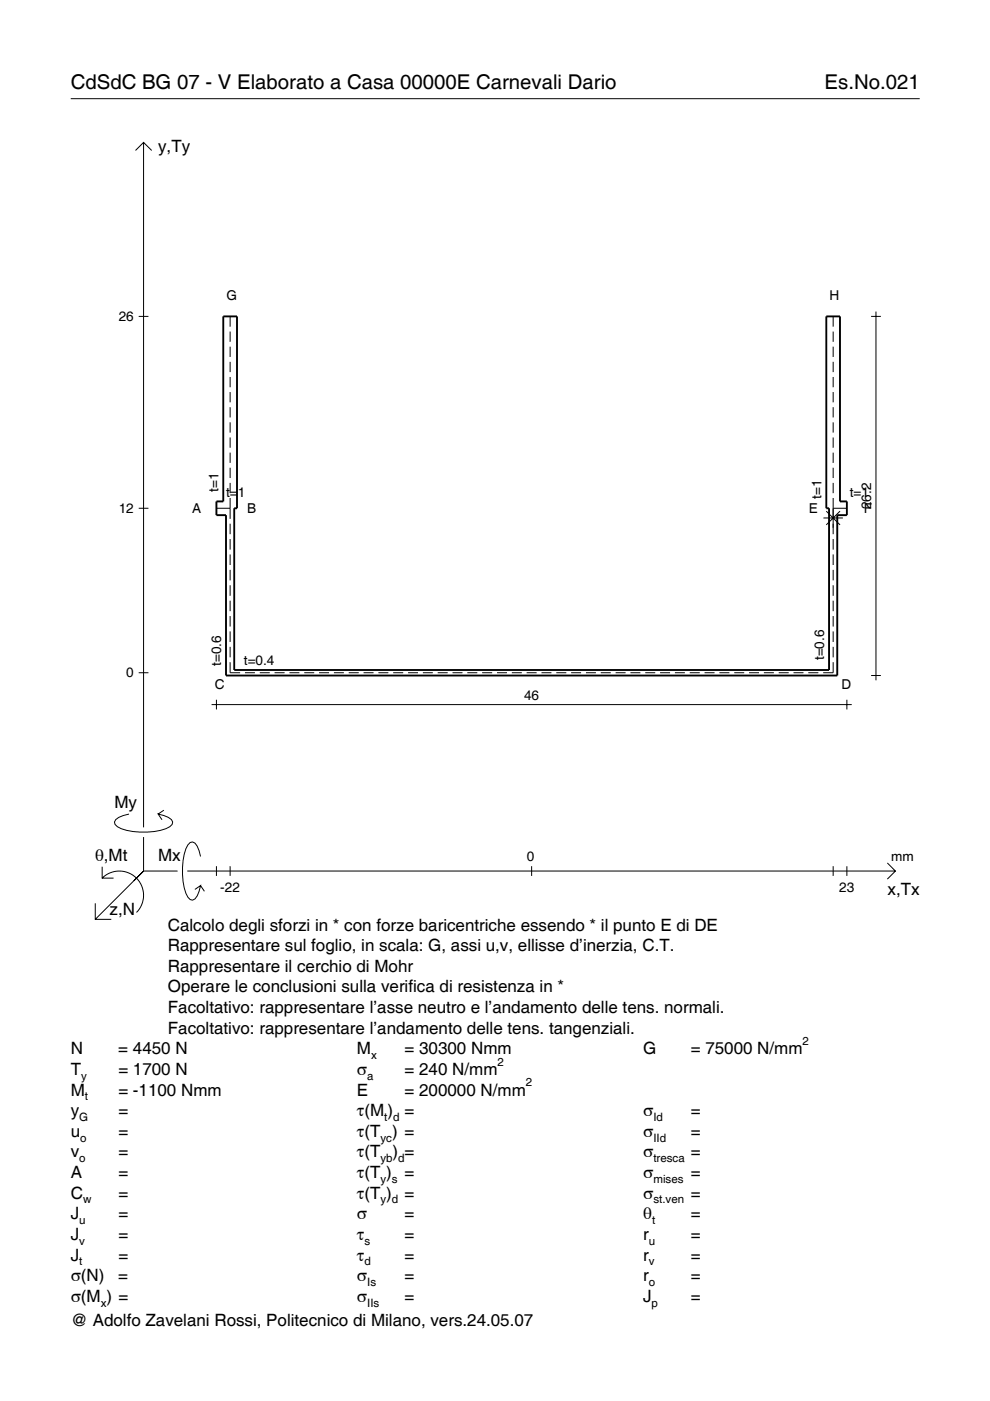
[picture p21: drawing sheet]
<svg xmlns="http://www.w3.org/2000/svg" width="210mm" height="297mm" viewBox="0 0 210 297" stroke-linecap="round" stroke-linejoin="round" font-family="sans-serif">
<defs><g id="words">
<g font-size="4.3">
<text x="15" y="18.9">CdSdC BG 07 - V Elaborato a Casa 00000E Carnevali Dario</text>
<text x="174.8" y="18.9">Es.No.021</text>
</g>
<g font-size="3.6">
<text x="33.5" y="32.3">y,Ty</text>
<text x="24.3" y="171.3">My</text>
<text x="20.1" y="182.6">θ,Mt</text>
<text x="33.5" y="182.6">Mx</text>
<text x="188.2" y="189.8">x,Tx</text>
<text x="23.2" y="193.9">z,N</text>
<text x="35.6" y="197.3">Calcolo degli sforzi in * con forze baricentriche essendo * il punto E di DE</text>
<text x="35.6" y="201.7">Rappresentare sul foglio, in scala: G, assi u,v, ellisse d’inerzia, C.T.</text>
<text x="35.6" y="206">Rappresentare il cerchio di Mohr</text>
<text x="35.6" y="210.4">Operare le conclusioni sulla verifica di resistenza in *</text>
<text x="35.6" y="214.8">Facoltativo: rappresentare l’asse neutro e l’andamento delle tens. normali.</text>
<text x="35.6" y="219.2">Facoltativo: rappresentare l’andamento delle tens. tangenziali.</text>
<text x="15" y="223.5">N</text>
<text x="15" y="227.9">T</text>
<text x="25.1" y="223.5">= 4450 N</text>
<text x="25.1" y="227.9">= 1700 N</text>
<text x="75.7" y="227.9">σ</text>
<text x="75.7" y="223.5">M</text>
<text x="85.8" y="223.5">= 30300 Nmm</text>
<text x="85.8" y="227.9">= 240 N/mm</text>
<text x="136.4" y="223.5">G</text>
<text x="146.5" y="223.5">= 75000 N/mm</text>
<text x="15" y="232.3">M</text>
<text x="25.1" y="232.3">= -1100 Nmm</text>
<text x="75.7" y="232.3">E</text>
<text x="85.8" y="232.3">= 200000 N/mm</text>
<text x="15" y="236.7">y</text>
<text x="25.1" y="236.7">=</text>
<text x="75.7" y="236.7">τ(M ) =</text>
<text x="136.4" y="236.7">σ</text>
<text x="146.5" y="236.7">=</text>
<text x="15" y="241">u</text>
<text x="15" y="245.4">v</text>
<text x="25.1" y="241">=</text>
<text x="25.1" y="245.4">=</text>
<text x="75.7" y="241">τ(T ) =</text>
<text x="75.7" y="245.4">τ(T</text>
<text x="83.3" y="245.4">) =</text>
<text x="136.4" y="241">σ</text>
<text x="136.4" y="245.4">σ</text>
<text x="146.5" y="241">=</text>
<text x="146.5" y="245.4">=</text>
<text x="15" y="249.8">A</text>
<text x="25.1" y="249.8">=</text>
<text x="75.7" y="249.8">τ(T )</text>
<text x="85.8" y="249.8">=</text>
<text x="136.4" y="249.8">σ</text>
<text x="146.5" y="249.8">=</text>
<text x="15" y="254.2">C</text>
<text x="25.1" y="254.2">=</text>
<text x="75.7" y="254.2">τ(T )</text>
<text x="85.8" y="254.2">=</text>
<text x="136.4" y="254.2">σ</text>
<text x="146.5" y="254.2">=</text>
<text x="15" y="258.5">J</text>
<text x="15" y="262.9">J</text>
<text x="25.1" y="258.5">=</text>
<text x="25.1" y="262.9">=</text>
<text x="75.7" y="258.5">σ</text>
<text x="75.7" y="262.9">τ</text>
<text x="85.8" y="258.5">=</text>
<text x="85.8" y="262.9">=</text>
<text x="136.4" y="258.5">θ</text>
<text x="136.4" y="262.9">r</text>
<text x="146.5" y="258.5">=</text>
<text x="146.5" y="262.9">=</text>
<text x="15" y="267.3">J</text>
<text x="25.1" y="267.3">=</text>
<text x="75.7" y="267.3">τ</text>
<text x="85.8" y="267.3">=</text>
<text x="136.4" y="267.3">r</text>
<text x="146.5" y="267.3">=</text>
<text x="15" y="271.7">σ(N)</text>
<text x="25.1" y="271.7">=</text>
<text x="75.7" y="271.7">σ</text>
<text x="85.8" y="271.7">=</text>
<text x="136.4" y="271.7">r</text>
<text x="146.5" y="271.7">=</text>
<text x="15" y="276">σ(M ) =</text>
<text x="15" y="281.2">@ Adolfo Zavelani Rossi, Politecnico di Milano, vers.24.05.07</text>
<text x="75.7" y="276">σ</text>
<text x="85.8" y="276">=</text>
<text x="136.4" y="276">J</text>
<text x="146.5" y="276">=</text>
</g>
<g font-size="2.9">
<text x="48" y="63.6">G</text>
<text x="175.9" y="63.6">H</text>
<text x="25.2" y="68.1">26</text>
<text x="46.3" y="104.3" transform="rotate(-90 46.3 104.3)">t=1</text>
<text x="47.9" y="105.3">t=1</text>
<text x="174.2" y="105.7" transform="rotate(-90 174.2 105.7)">t=1</text>
<text x="180.2" y="105.3">t=1</text>
<text x="184.7" y="108" transform="rotate(-90 184.7 108)">26.2</text>
<text x="25.2" y="108.8">12</text>
<text x="40.8" y="108.7">A</text>
<text x="52.4" y="108.7">B</text>
<text x="171.5" y="108.7">E</text>
<text x="183.2" y="108.7">F</text>
<text x="26.8" y="143.6">0</text>
<text x="46.9" y="141.2" transform="rotate(-90 46.9 141.2)">t=0.6</text>
<text x="51.7" y="141">t=0.4</text>
<text x="174.7" y="140" transform="rotate(-90 174.7 140)">t=0.6</text>
<text x="45.5" y="146.1">C</text>
<text x="111.1" y="148.4">46</text>
<text x="178.4" y="146.1">D</text>
<text x="111.7" y="182.6">0</text>
<text x="189" y="182.6">mm</text>
<text x="46.7" y="189.1">-22</text>
<text x="178" y="189.1">23</text>
</g>
<g font-size="2.4">
<text x="170.2" y="221.5">2</text>
<text x="78.7" y="224.5">x</text>
<text x="105.5" y="225.9">2</text>
<text x="17.2" y="228.9">y</text>
<text x="18" y="233.3">t</text>
<text x="77.9" y="228.9">a</text>
<text x="111.5" y="230.3">2</text>
<text x="16.8" y="237.7">G</text>
<text x="81.5" y="237.7">t d</text>
<text x="138.5" y="237.7">Id</text>
<text x="17" y="242">o</text>
<text x="80.7" y="242">yc</text>
<text x="138.5" y="242">IId</text>
<text x="16.8" y="246.4">o</text>
<text x="80.7" y="246.4">yb d</text>
<text x="80.7" y="250.8">y s</text>
<text x="138.5" y="246.4">tresca</text>
<text x="138.5" y="250.8">mises</text>
<text x="17.6" y="255.2">w</text>
<text x="80.7" y="255.2">y d</text>
<text x="138.5" y="255.2">st.ven</text>
<text x="16.8" y="259.5">u</text>
<text x="16.8" y="263.9">v</text>
<text x="77.3" y="263.9">s</text>
<text x="137.6" y="263.9">u</text>
<text x="138.2" y="259.5">t</text>
<text x="16.8" y="268.3">t</text>
<text x="77.3" y="268.3">d</text>
<text x="137.6" y="268.3">v</text>
<text x="77.9" y="272.7">Is</text>
<text x="137.6" y="272.7">o</text>
<text x="21.4" y="277">x</text>
<text x="77.9" y="277">IIs</text>
<text x="138.2" y="277">p</text>
</g>
</g></defs>
<g fill="none" stroke="#000" stroke-width=".21">
<path d="M15 20.9h180M28.7 31.9l1.7-1.7 1.8 1.7M30.4 30.2v145.2M29.4 67.1h2.1M48.8 67.1v2.2M48.8 70.3v2.2M48.8 73.5v2.2M48.8 76.7v2.2M48.8 79.9v2.2M176.6 67.1v2.2M176.6 70.3v2.2M176.6 73.5v2.2"/>
<path d="M176.6 76.7v2.2M176.6 79.9v2.2M184.7 67.1h2.1M185.7 66.1v78.1M48.8 83.1v2.2M48.8 86.3v2.2M48.8 89.5v2.2M48.8 92.8v2.1M48.8 96v2.1M48.8 99.2v2.2M176.6 83.1v2.2M176.6 86.3v2.2"/>
<path d="M176.6 89.5v2.2M176.6 92.8v2.1M176.6 96v2.1M176.6 99.2v2.2M29.4 107.8h2.1M45.9 107.8h2.9M48.8 102.4v2.2M48.8 105.6v4.4M48.8 111v2.3M48.8 114.3v2.2M48.8 117.6v2.2M174.6 109.8h4.1"/>
<path d="M175.2 108.4l2.9 2.9M176.6 107.8h3M176.6 102.4v2.2M176.6 105.6v7.7M176.6 114.3v2.2M176.6 117.6v2.2M178.1 108.4l-2.9 2.9M48.8 120.8v2.3M48.8 124.1v2.2M48.8 127.4v2.2M48.8 130.6v2.2M48.8 133.9v2.2"/>
<path d="M48.8 137.1v2.3M176.6 120.8v2.3M176.6 124.1v2.2M176.6 127.4v2.2M176.6 130.6v2.2M176.6 133.9v2.2M176.6 137.1v2.3M29.4 142.6h2.1M44.9 149.4h135.7M45.9 148.4v2M48.8 140.4v2.2h2.1M51.9 142.6h2.1"/>
<path d="M55.1 142.6h2.1M58.2 142.6h2.1M61.4 142.6h2.1M64.5 142.6h2.1M67.6 142.6h2.2M70.8 142.6h2.1M73.9 142.6h2.2M77.1 142.6h2.1M80.2 142.6h2.1M83.4 142.6h2.1M86.5 142.6h2.1M89.7 142.6h2.1"/>
<path d="M92.8 142.6h2.1M95.9 142.6h2.2M99.1 142.6h2.1M102.2 142.6h2.1M105.4 142.6h2.1M108.5 142.6h2.1M111.7 142.6h2.1M114.8 142.6h2.1M117.9 142.6h2.2M121.1 142.6h2.1M124.2 142.6h2.1M127.4 142.6h2.1"/>
<path d="M130.5 142.6h2.1M133.7 142.6h2.1M136.8 142.6h2.1M140 142.6h2.1M143.1 142.6h2.1M146.2 142.6h2.2M149.4 142.6h2.1M152.5 142.6h2.1M155.7 142.6h2.1M158.8 142.6h2.1M162 142.6h2.1M165.1 142.6h2.1"/>
<path d="M168.2 142.6h2.2M171.4 142.6h2.1M176.6 140.4v2.2h-2.1M179.6 148.4v2M184.7 143.2h2.1M27.3 172.6a3.6 3.6 0 0 0-3 1.7l.1 .5a5.7 5.7 0 0 0 3.8 1.5 13.3 13.3 0 0 0 7.8-1l.5-.5 .1-.5a3.6 3.6 0 0 0-3.1-1.7l.8 1.2M30.4 177.5v7.2M34.7 171.8l-1.2 .8M20.2 191.5v3.4h3.4M21.7 186.2a5.1 5.1 0 0 1 7.2 0 5.1 5.1 0 0 1 0 7.3M21.7 183.8v2.4h2.4M30.4 184.7l-10.2 10.2"/>
<path d="M30.4 184.7l-2 2M30.4 184.7h7.2M39.7 184.7h150.1M42.5 181.6a3.6 3.6 0 0 0-1.7-3.1l-.5 .1a5.7 5.7 0 0 0-1.5 3.8 13.3 13.3 0 0 0 1 7.8l.5 .5 .5 .2a3.6 3.6 0 0 0 1.7-3.1l-1.2 .8M42.5 187.8l.8 1.2M45.9 183.7v2M48.8 183.7v2M112.7 183.7v2M176.6 183.7v2M179.6 183.7v2M188.1 183l1.7 1.7-1.7 1.7"/>
</g>
<path d="M47.3 67.1h2.9v40.7h-.5v34.3h126.1v-34.3h-.6v-40.7h2.9v39.2h1.5v2.9h-2.1v34h-129.6v-34h-2v-2.9h1.4z" fill="none" stroke="#000" stroke-width=".4"/>
<use href="#words"/>
</svg>
